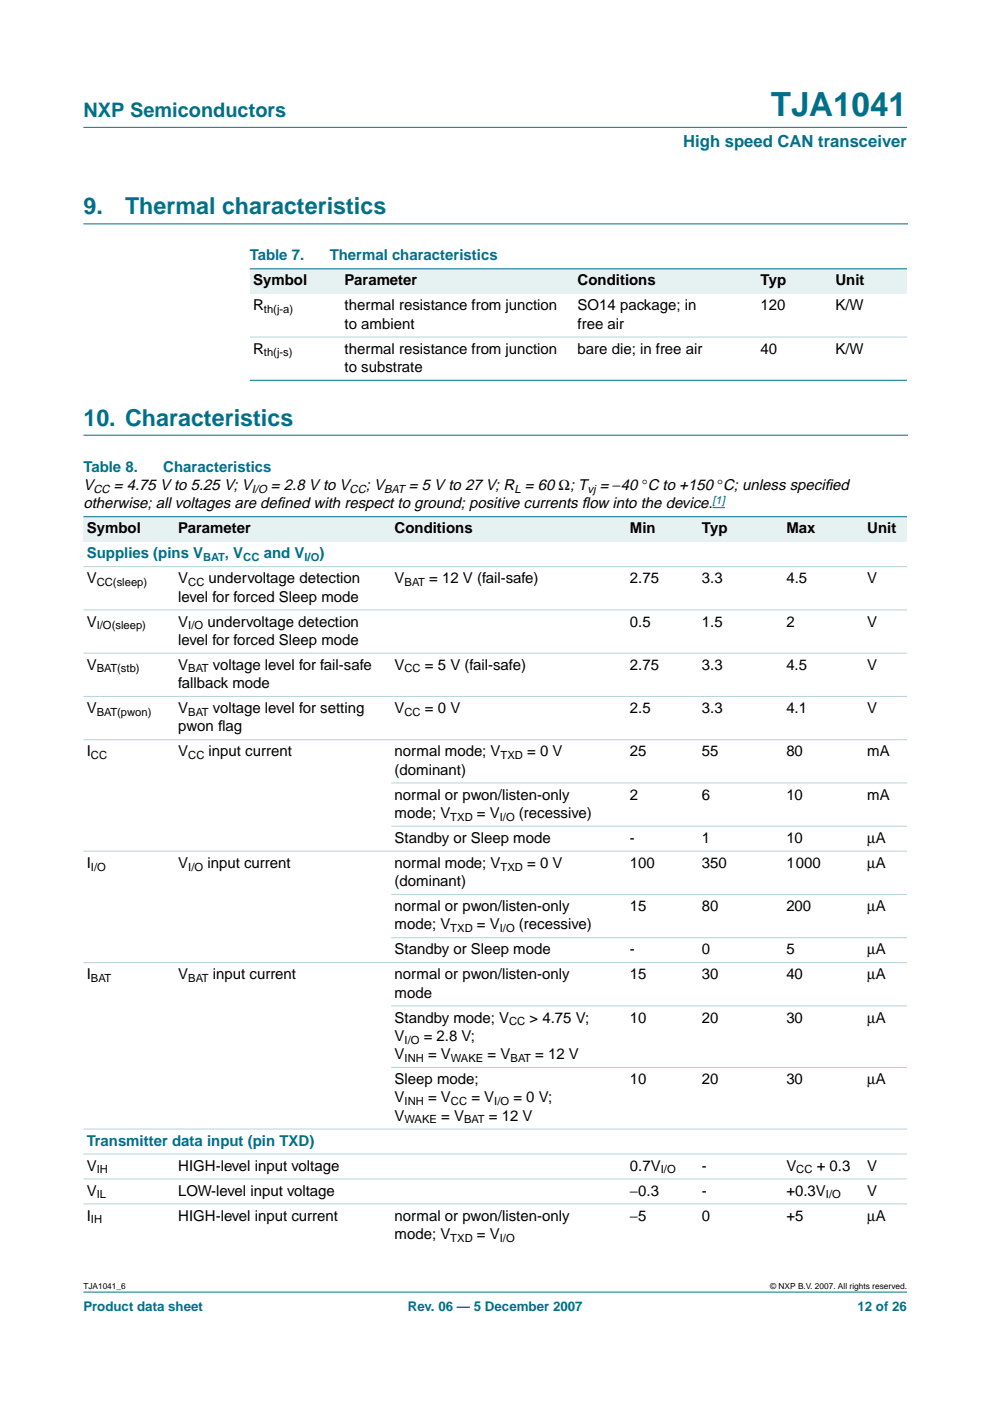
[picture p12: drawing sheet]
<svg xmlns="http://www.w3.org/2000/svg" width="210mm" height="297mm" viewBox="0 0 210 297" stroke-linecap="round" stroke-linejoin="round" font-family="sans-serif">
<defs><g id="words">
<text font-size="7.1" fill="#00708a" x="163.4" y="24.7">TJA1041</text>
<g font-size="4.9" fill="#00708a">
<text x="17.7" y="45.5">9.</text>
<text x="26.5" y="45.5">Thermal characteristics</text>
<text x="17.7" y="90.3">10. Characteristics</text>
</g>
<text font-size="4.2" fill="#00708a" x="17.7" y="24.9">NXP Semiconductors</text>
<text font-size="3.5" fill="#00708a" x="144.9" y="31.1">High speed CAN transceiver</text>
<g font-size="3.2" fill="#00708a">
<text x="53" y="55.2">Table 7.</text>
<text x="69.9" y="55.2">Thermal characteristics</text>
<text x="17.7" y="100">Table 8.</text>
<text x="34.6" y="100">Characteristics</text>
<text x="18.4" y="118.4">Supplies (pins V</text>
<text x="47.7" y="118.4">, V</text>
<text x="55.9" y="118.4">and V</text>
<text x="67.7" y="118.4">)</text>
<text x="18.4" y="242.9">Transmitter data input (pin TXD)</text>
</g>
<g font-size="3.2">
<text x="53.7" y="65.8">R</text>
<text x="53.7" y="60.5">Symbol</text>
<text x="73.1" y="60.5">Parameter</text>
<text x="73.1" y="65.8">thermal resistance from junction</text>
<text x="122.5" y="60.5">Conditions</text>
<text x="122.5" y="65.8">SO14 package; in</text>
<text x="161.3" y="60.5">Typ</text>
<text x="161.3" y="65.8">120</text>
<text x="177.1" y="60.5">Unit</text>
<text x="177.1" y="65.8">K/W</text>
<text x="73.1" y="69.7">to ambient</text>
<text x="122.5" y="69.7">free air</text>
<text x="53.7" y="75">R</text>
<text x="73.1" y="75">thermal resistance from junction</text>
<text x="122.5" y="75">bare die; in free air</text>
<text x="161.3" y="75">40</text>
<text x="177.1" y="75">K/W</text>
<text x="73.1" y="78.9">to substrate</text>
<text x="17.7" y="103.9">V</text>
<text x="17.7" y="107.8">otherwise; all voltages are def</text>
<text x="24.1" y="103.9">= 4.75 V to 5.25 V; V</text>
<text x="57.5" y="103.9">= 2.8 V to V</text>
<text x="58.7" y="107.8">ined with respect to ground; positive currents f</text>
<text x="77.6" y="103.9">; V</text>
<text x="86.7" y="103.9">= 5 V to 27 V; R = 60 Ω; T</text>
<text x="123.4" y="107.8">low into the device.</text>
<text x="127.2" y="103.9">= −40 °C to +150 °C; unless specif</text>
<text x="174.9" y="103.9">ied</text>
<text x="18.4" y="113.1">Symbol</text>
<text x="37.8" y="113.1">Parameter</text>
<text x="83.7" y="113.1">Conditions</text>
<text x="133.6" y="113.1">Min</text>
<text x="148.8" y="113.1">Typ</text>
<text x="166.7" y="113.1">Max</text>
<text x="183.9" y="113.1">Unit</text>
<text x="18.4" y="123.7">V</text>
<text x="37.8" y="123.7">V</text>
<text x="44.2" y="123.7">undervoltage detection</text>
<text x="83.7" y="123.7">V</text>
<text x="91" y="123.7">= 12 V (fail-safe)</text>
<text x="133.6" y="123.7">2.75</text>
<text x="148.8" y="123.7">3.3</text>
<text x="166.7" y="123.7">4.5</text>
<text x="183.9" y="123.7">V</text>
<text x="37.8" y="127.5">level for forced Sleep mode</text>
<text x="18.4" y="132.8">V</text>
<text x="37.8" y="136.7">level for forced Sleep mode</text>
<text x="37.8" y="132.8">V</text>
<text x="44" y="132.8">undervoltage detection</text>
<text x="133.6" y="132.8">0.5</text>
<text x="148.8" y="132.8">1.5</text>
<text x="166.7" y="132.8">2</text>
<text x="183.9" y="132.8">V</text>
<text x="18.4" y="142">V</text>
<text x="37.8" y="142">V</text>
<text x="45.1" y="142">voltage level for fail-safe</text>
<text x="83.7" y="142">V</text>
<text x="90.1" y="142">= 5 V (fail-safe)</text>
<text x="133.6" y="142">2.75</text>
<text x="148.8" y="142">3.3</text>
<text x="166.7" y="142">4.5</text>
<text x="183.9" y="142">V</text>
<text x="37.8" y="145.9">fallback mode</text>
<text x="18.4" y="151.2">V</text>
<text x="37.8" y="155.1">pwon f</text>
<text x="37.8" y="151.2">V</text>
<text x="45.1" y="151.2">voltage level for setting</text>
<text x="46.2" y="155.1">lag</text>
<text x="83.7" y="151.2">V</text>
<text x="90.1" y="151.2">= 0 V</text>
<text x="133.6" y="151.2">2.5</text>
<text x="148.8" y="151.2">3.3</text>
<text x="166.7" y="151.2">4.1</text>
<text x="183.9" y="151.2">V</text>
<text x="18.4" y="160.4">I</text>
<text x="37.8" y="160.4">V</text>
<text x="44.2" y="160.4">input current</text>
<text x="83.7" y="160.4">normal mode; V</text>
<text x="111.8" y="160.4">= 0 V</text>
<text x="133.6" y="160.4">25</text>
<text x="148.8" y="160.4">55</text>
<text x="166.7" y="160.4">80</text>
<text x="183.9" y="160.4">mA</text>
<text x="83.7" y="164.2">(dominant)</text>
<text x="83.7" y="169.5">normal or pwon/listen-only</text>
<text x="83.7" y="173.4">mode; V</text>
<text x="101.1" y="173.4">= V</text>
<text x="110" y="173.4">(recessive)</text>
<text x="133.6" y="169.5">2</text>
<text x="148.8" y="169.5">6</text>
<text x="166.7" y="169.5">10</text>
<text x="183.9" y="169.5">mA</text>
<text x="83.7" y="178.7">Standby or Sleep mode</text>
<text x="133.6" y="178.7">-</text>
<text x="148.8" y="178.7">1</text>
<text x="166.7" y="178.7">10</text>
<text x="183.9" y="178.7">µA</text>
<text x="18.4" y="184">I</text>
<text x="37.8" y="184">V</text>
<text x="44" y="184">input current</text>
<text x="83.7" y="184">normal mode; V</text>
<text x="111.8" y="184">= 0 V</text>
<text x="133.6" y="184">100</text>
<text x="148.8" y="184">350</text>
<text x="166.7" y="184">1000</text>
<text x="183.9" y="184">µA</text>
<text x="83.7" y="187.9">(dominant)</text>
<text x="83.7" y="193.2">normal or pwon/listen-only</text>
<text x="83.7" y="197">mode; V</text>
<text x="101.1" y="197">= V</text>
<text x="110" y="197">(recessive)</text>
<text x="133.6" y="193.2">15</text>
<text x="148.8" y="193.2">80</text>
<text x="166.7" y="193.2">200</text>
<text x="183.9" y="193.2">µA</text>
<text x="83.7" y="202.3">Standby or Sleep mode</text>
<text x="133.6" y="202.3">-</text>
<text x="148.8" y="202.3">0</text>
<text x="166.7" y="202.3">5</text>
<text x="183.9" y="202.3">µA</text>
<text x="18.4" y="207.6">I</text>
<text x="37.8" y="207.6">V</text>
<text x="45.1" y="207.6">input current</text>
<text x="83.7" y="207.6">normal or pwon/listen-only</text>
<text x="133.6" y="207.6">15</text>
<text x="148.8" y="207.6">30</text>
<text x="166.7" y="207.6">40</text>
<text x="183.9" y="207.6">µA</text>
<text x="83.7" y="211.5">mode</text>
<text x="83.7" y="216.8">Standby mode; V</text>
<text x="83.7" y="220.7">V</text>
<text x="89.8" y="220.7">= 2.8 V;</text>
<text x="112.3" y="216.8">&gt; 4.75 V;</text>
<text x="133.6" y="216.8">10</text>
<text x="148.8" y="216.8">20</text>
<text x="166.7" y="216.8">30</text>
<text x="183.9" y="216.8">µA</text>
<text x="83.7" y="224.6">V</text>
<text x="90.8" y="224.6">= V</text>
<text x="103.4" y="224.6">= V</text>
<text x="113.5" y="224.6">= 12 V</text>
<text x="83.7" y="229.9">Sleep mode;</text>
<text x="83.7" y="233.7">V</text>
<text x="90.8" y="233.7">= V</text>
<text x="99.9" y="233.7">= V</text>
<text x="108.8" y="233.7">= 0 V;</text>
<text x="133.6" y="229.9">10</text>
<text x="148.8" y="229.9">20</text>
<text x="166.7" y="229.9">30</text>
<text x="183.9" y="229.9">µA</text>
<text x="83.7" y="237.6">V</text>
<text x="93.5" y="237.6">= V</text>
<text x="103.6" y="237.6">= 12 V</text>
<text x="18.4" y="248.2">V</text>
<text x="37.8" y="248.2">HIGH-level input voltage</text>
<text x="133.6" y="248.2">0.7V</text>
<text x="148.8" y="248.2">-</text>
<text x="166.7" y="248.2">V</text>
<text x="173.2" y="248.2">+ 0.3</text>
<text x="183.9" y="248.2">V</text>
<text x="18.4" y="253.5">V</text>
<text x="37.8" y="253.5">LOW-level input voltage</text>
<text x="133.6" y="253.5">−0.3</text>
<text x="148.8" y="253.5">-</text>
<text x="166.7" y="253.5">+0.3V</text>
<text x="183.9" y="253.5">V</text>
<text x="18.4" y="258.8">I</text>
<text x="37.8" y="258.8">HIGH-level input current</text>
<text x="83.7" y="258.8">normal or pwon/listen-only</text>
<text x="83.7" y="262.7">mode; V</text>
<text x="101.1" y="262.7">= V</text>
<text x="133.6" y="258.8">−5</text>
<text x="148.8" y="258.8">0</text>
<text x="166.7" y="258.8">+5</text>
<text x="183.9" y="258.8">µA</text>
</g>
<g font-size="2.8" fill="#00708a">
<text x="17.7" y="278">Product data sheet</text>
<text x="86.5" y="278">Rev. 06 — 5 December 2007</text>
<text x="181.8" y="278">12 of 26</text>
</g>
<g font-size="2.4">
<text x="56" y="66.4">th(j-a)</text>
<text x="56" y="75.6">th(j-s)</text>
<text x="19.8" y="104.5">CC</text>
<text x="53.4" y="104.5">I/O</text>
<text x="74.1" y="104.5">CC</text>
<text x="81.5" y="104.5">BAT</text>
<text x="109.1" y="104.5">L</text>
<text x="124.6" y="104.5">vj</text>
<text x="20.5" y="124.2">CC(sleep)</text>
<text x="39.9" y="124.2">CC</text>
<text x="85.8" y="124.2">BAT</text>
<text x="20.5" y="133.4">I/O(sleep)</text>
<text x="39.9" y="133.4">I/O</text>
<text x="20.5" y="142.6">BAT(stb)</text>
<text x="39.9" y="142.6">BAT</text>
<text x="85.8" y="142.6">CC</text>
<text x="20.5" y="151.8">BAT(pwon)</text>
<text x="39.9" y="151.8">BAT</text>
<text x="85.8" y="151.8">CC</text>
<text x="19.3" y="160.9">CC</text>
<text x="39.9" y="160.9">CC</text>
<text x="106.1" y="160.9">TXD</text>
<text x="95.5" y="174">TXD</text>
<text x="106" y="174">I/O</text>
<text x="19.3" y="184.6">I/O</text>
<text x="39.9" y="184.6">I/O</text>
<text x="106.1" y="184.6">TXD</text>
<text x="95.5" y="197.6">TXD</text>
<text x="106" y="197.6">I/O</text>
<text x="19.3" y="208.2">BAT</text>
<text x="39.9" y="208.2">BAT</text>
<text x="85.8" y="221.3">I/O</text>
<text x="107.9" y="217.4">CC</text>
<text x="85.8" y="225.1">INH</text>
<text x="95.6" y="225.1">WAKE</text>
<text x="108.2" y="225.1">BAT</text>
<text x="85.8" y="234.3">INH</text>
<text x="85.8" y="238.2">WAKE</text>
<text x="95.6" y="234.3">CC</text>
<text x="98.4" y="238.2">BAT</text>
<text x="104.8" y="234.3">I/O</text>
<text x="20.5" y="248.8">IH</text>
<text x="140.1" y="248.8">I/O</text>
<text x="168.8" y="248.8">CC</text>
<text x="20.5" y="254.1">IL</text>
<text x="175.1" y="254.1">I/O</text>
<text x="19.3" y="259.4">IH</text>
<text x="95.5" y="263.2">TXD</text>
<text x="106" y="263.2">I/O</text>
</g>
<text font-size="2.4" fill="#00f" x="151.1" y="106.8">[1]</text>
<g font-size="2.4" fill="#00708a">
<text x="43.1" y="118.9">BAT</text>
<text x="51.6" y="118.9">CC</text>
<text x="64.6" y="118.9">I/O</text>
</g>
<g font-size="1.8">
<text x="17.7" y="273.4">TJA1041_6</text>
<text x="163.3" y="273.4">© NXP B.V. 2007. All rights reserved.</text>
</g>
</g></defs>
<g fill="#00708a" stroke="#00708a" stroke-width=".21">
<path d="M17.7 273.9h174.6z"/>
<path d="M17.7 27h174.6z"/>
</g>
<path d="M17.7 47.5h174.7M17.7 92.3h174.7" fill="none" stroke="#00708a" stroke-width=".21"/>
<g fill="#e6f2f2">
<path d="M53 57h19.4v5.3h-19.4z" fill-rule="evenodd"/>
<path d="M72.4 57h49.4v5.3h-49.4z" fill-rule="evenodd"/>
<path d="M121.8 57h31.7v5.3h-31.7z" fill-rule="evenodd"/>
<path d="M153.5 57h7.1v5.3h-7.1z" fill-rule="evenodd"/>
<path d="M160.6 57h15.8v5.3h-15.8z" fill-rule="evenodd"/>
<path d="M176.4 57h15.9v5.3h-15.9z" fill-rule="evenodd"/>
</g>
<g fill="#00708a" stroke="#00708a" stroke-width=".21">
<path d="M53 57h139.3z"/>
<path d="M53 80.6h139.3z"/>
</g>
<path d="M53 71.5h139.3z" fill="#b3d4db" stroke="#b3d4db" stroke-width=".21"/>
<path d="M151.1 107.6h2.6" fill="none" stroke="#00f" stroke-width=".21"/>
<g fill="#e6f2f2">
<path d="M17.7 109.6h19.4v5.2h-19.4z" fill-rule="evenodd"/>
<path d="M37.1 109.6h45.9v5.2h-45.9z" fill-rule="evenodd"/>
<path d="M83 109.6h47.6v5.2h-47.6z" fill-rule="evenodd"/>
<path d="M130.6 109.6h2.3v5.2h-2.3z" fill-rule="evenodd"/>
<path d="M132.9 109.6h15.2v5.2h-15.2z" fill-rule="evenodd"/>
<path d="M148.1 109.6h17.9v5.2h-17.9z" fill-rule="evenodd"/>
<path d="M166 109.6h17.2v5.2h-17.2z" fill-rule="evenodd"/>
<path d="M183.2 109.6h9.1v5.2h-9.1z" fill-rule="evenodd"/>
</g>
<path d="M17.7 109.6h174.6z" fill="#00708a" stroke="#00708a" stroke-width=".21"/>
<g fill="#b3d4db" stroke="#b3d4db" stroke-width=".21">
<path d="M17.7 120.1h174.6z"/>
<path d="M17.7 129.3h174.6z"/>
<path d="M17.7 138.5h174.6z"/>
<path d="M17.7 147.7h174.6z"/>
<path d="M17.7 156.8h174.6z"/>
<path d="M83 166h109.3z"/>
<path d="M83 175.2h109.3z"/>
<path d="M17.7 180.5h174.6z"/>
<path d="M83 189.6h109.3z"/>
<path d="M83 198.8h109.3z"/>
<path d="M17.7 204.1h174.6z"/>
<path d="M83 213.3h109.3z"/>
<path d="M83 226.3h109.3z"/>
<path d="M17.7 239.4h174.6z"/>
<path d="M17.7 244.7h174.6z"/>
<path d="M17.7 250h174.6z"/>
<path d="M17.7 255.3h174.6z"/>
</g>
<use href="#words"/>
</svg>
